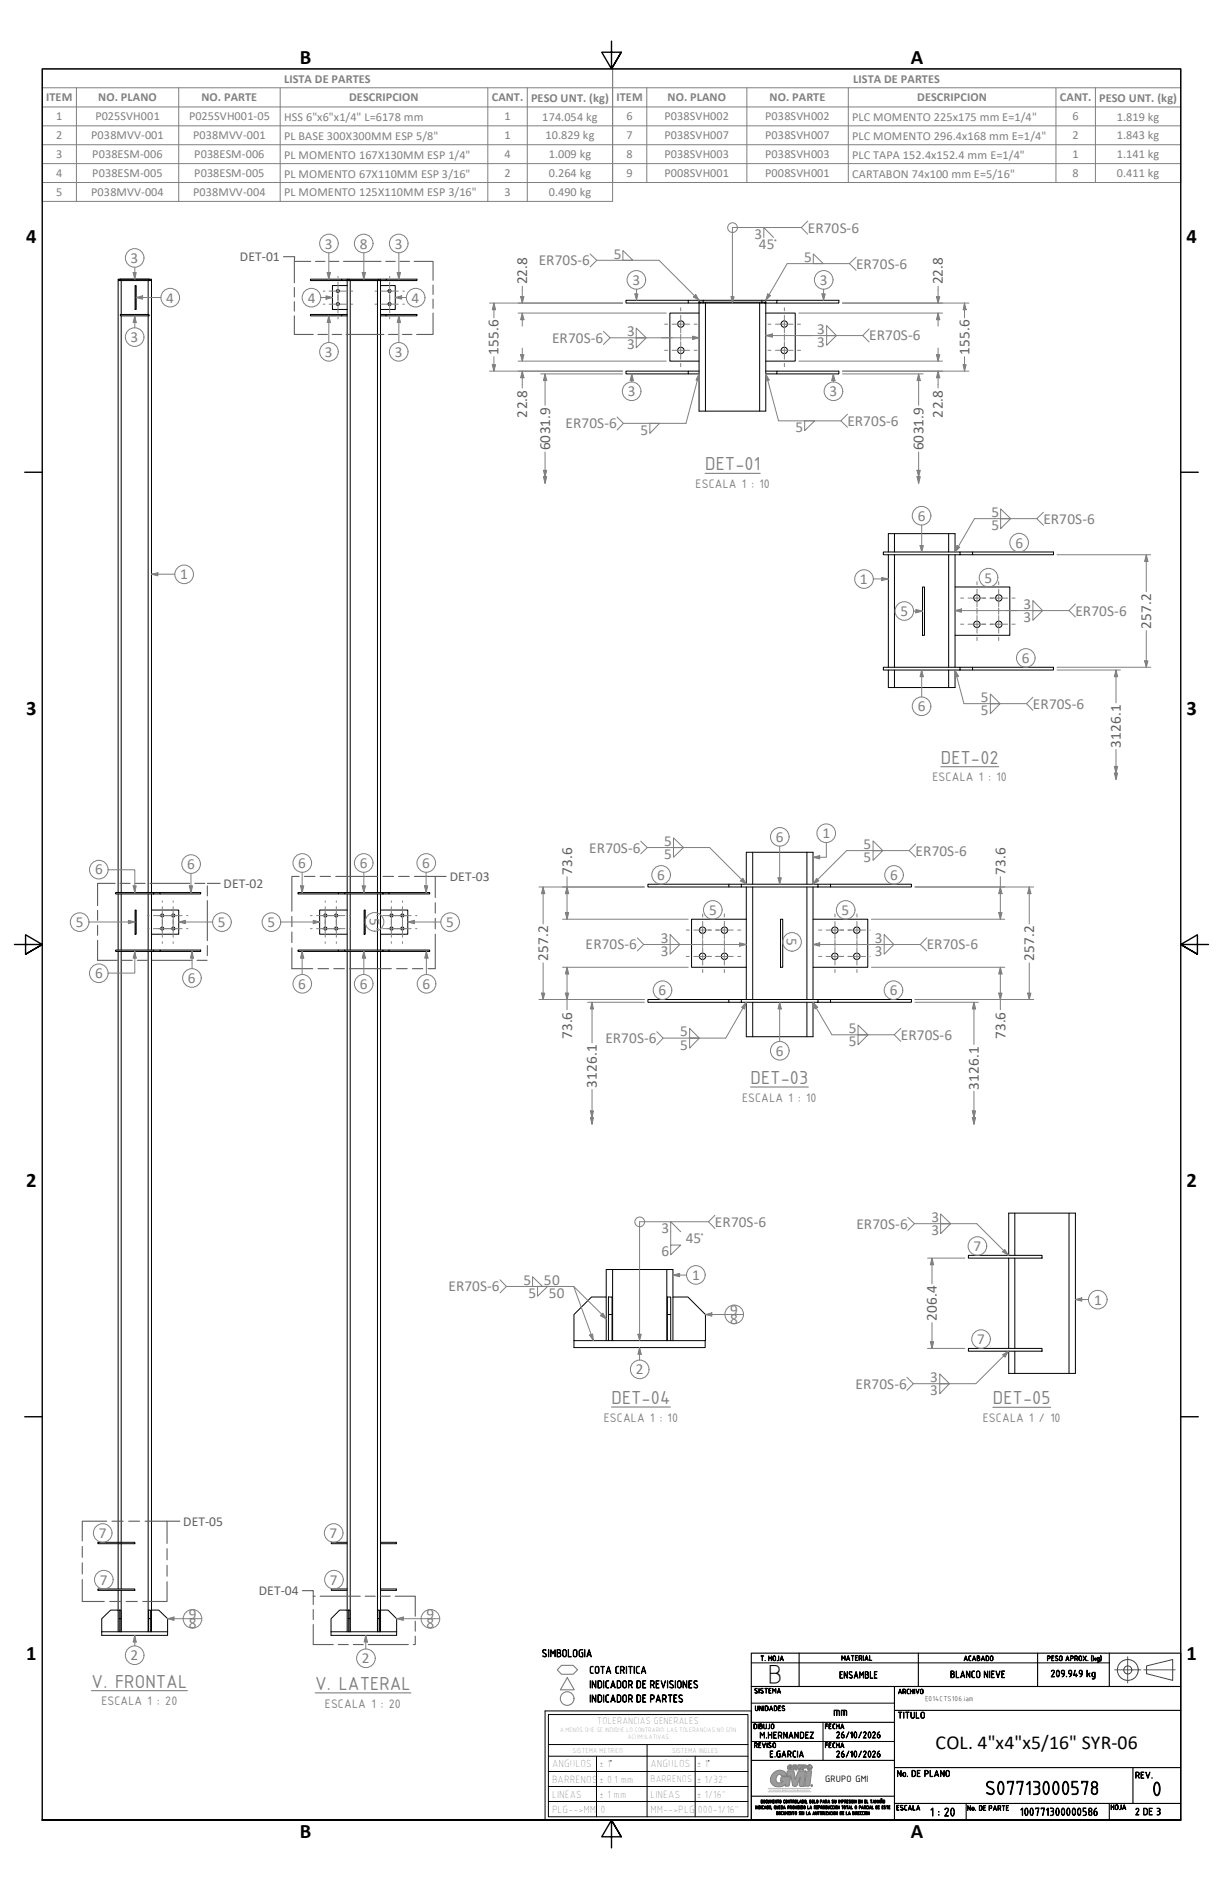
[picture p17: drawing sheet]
<svg xmlns="http://www.w3.org/2000/svg" width="279mm" height="432mm" viewBox="0 0 279 432" stroke-linecap="round" stroke-linejoin="round" font-family="sans-serif">
<defs><g id="words">
<text font-size="6.2" x="175.3" y="384.8">B</text>
<g font-size="4.7">
<text x="68.5" y="14.7">B</text>
<text x="208.1" y="14.7">A</text>
<text x="6" y="55.5">4</text>
<text x="271.1" y="55.5">4</text>
<text x="6" y="163.4">3</text>
<text x="271.1" y="163.4">3</text>
<text x="6" y="271.4">2</text>
<text x="271.1" y="271.4">2</text>
<text x="6" y="379.3">1</text>
<text x="271.1" y="379.3">1</text>
<text x="68.5" y="420.1">B</text>
<text x="208.1" y="420.1">A</text>
</g>
<g font-size="4.6" fill="#808080">
<text x="161.1" y="107.5">DET-01</text>
<text x="214.9" y="174.6">DET-02</text>
<text x="171.4" y="247.8">DET-03</text>
<text x="139.7" y="321">DET-04</text>
<text x="226.8" y="321">DET-05</text>
<text x="20.9" y="385.8">V. FRONTAL</text>
<text x="72" y="386.3">V. LATERAL</text>
</g>
<text font-size="4.6" x="263.1" y="410.4">0</text>
<text font-size="4.5" x="213.7" y="399.7">COL. 4&quot;x4&quot;x5/16&quot; SYR-06</text>
<text font-size="4.4" x="225" y="410.1">S07713000578</text>
<g font-size="3.5" fill="#808080">
<text x="184.5" y="53.1">ER70S-6</text>
<text x="74.2" y="56.8">3</text>
<text x="82.2" y="56.8">8</text>
<text x="90.2" y="56.8">3</text>
<text x="140.2" y="59.1">5</text>
<text x="172.3" y="54.6">3</text>
<text x="173.4" y="57">45</text>
<text x="183.7" y="59.9">5</text>
<text x="29.8" y="60.1">3</text>
<text x="123.1" y="60.6">ER70S-6</text>
<text x="144.5" y="65.1">3</text>
<text x="187.3" y="65.1">3</text>
<text x="195.6" y="61.4">ER70S-6</text>
<text x="38" y="69.2">4</text>
<text x="70.3" y="69.2">4</text>
<text x="94" y="69.2">4</text>
<text x="143.3" y="76.9">3</text>
<text x="186.7" y="76.3">3</text>
<text x="198.6" y="77.8">ER70S-6</text>
<text x="29.8" y="78.2">3</text>
<text x="74.2" y="81.5">3</text>
<text x="90.2" y="81.5">3</text>
<text x="126.1" y="78.4">ER70S-6</text>
<text x="143.3" y="79.9">3</text>
<text x="186.7" y="79.3">3</text>
<text x="143.4" y="90.6">3</text>
<text x="189.5" y="90.6">3</text>
<text x="129.2" y="97.9">ER70S-6</text>
<text x="146.3" y="99.4">5</text>
<text x="181.7" y="98.8">5</text>
<text x="193.6" y="97.3">ER70S-6</text>
<text x="209.7" y="119">6</text>
<text x="226.5" y="118.2">5</text>
<text x="238.4" y="119.7">ER70S-6</text>
<text x="226.5" y="121.2">5</text>
<text x="232" y="125.2">6</text>
<text x="41.1" y="132.4">1</text>
<text x="196.5" y="133.5">1</text>
<text x="224.9" y="133.2">5</text>
<text x="205.7" y="140.8">5</text>
<text x="233.8" y="139.2">3</text>
<text x="233.8" y="142.2">3</text>
<text x="245.7" y="140.7">ER70S-6</text>
<text x="233.4" y="151.6">6</text>
<text x="224.1" y="160.5">5</text>
<text x="236" y="162">ER70S-6</text>
<text x="209.7" y="162.6">6</text>
<text x="224.1" y="163.4">5</text>
<text x="187.9" y="191.6">1</text>
<text x="134.6" y="194.9">ER70S-6</text>
<text x="151.7" y="193.4">5</text>
<text x="151.7" y="196.3">5</text>
<text x="177.2" y="192.4">6</text>
<text x="197.3" y="194.1">5</text>
<text x="197.3" y="197">5</text>
<text x="209.2" y="195.6">ER70S-6</text>
<text x="21.7" y="199.9">6</text>
<text x="42.7" y="198.7">6</text>
<text x="68.1" y="198.4">6</text>
<text x="82.2" y="198.4">6</text>
<text x="96.5" y="198.4">6</text>
<text x="150.1" y="201.2">6</text>
<text x="203.4" y="201.2">6</text>
<text x="84.5" y="209.8" transform="rotate(90 84.5 209.8)">5</text>
<text x="162" y="209.1">5</text>
<text x="192.3" y="209.1">5</text>
<text x="17.3" y="211.9">5</text>
<text x="49.8" y="211.9">5</text>
<text x="61.1" y="211.9">5</text>
<text x="101.9" y="211.9">5</text>
<text x="150.9" y="215.5">3</text>
<text x="179.8" y="214.4" transform="rotate(90 179.8 214.4)">5</text>
<text x="199.8" y="215.5">3</text>
<text x="133.8" y="217">ER70S-6</text>
<text x="150.9" y="218.5">3</text>
<text x="199.8" y="218.5">3</text>
<text x="211.7" y="217">ER70S-6</text>
<text x="21.7" y="223.6">6</text>
<text x="42.9" y="224.7">6</text>
<text x="68.1" y="226">6</text>
<text x="82.2" y="226">6</text>
<text x="96.5" y="226">6</text>
<text x="150.4" y="227.5">6</text>
<text x="203.3" y="227.5">6</text>
<text x="138.3" y="238.4">ER70S-6</text>
<text x="155.4" y="236.9">5</text>
<text x="155.4" y="239.9">5</text>
<text x="193.9" y="236.2">5</text>
<text x="193.9" y="239.1">5</text>
<text x="205.8" y="237.7">ER70S-6</text>
<text x="177.2" y="241.3">6</text>
<text x="151.1" y="281.9">3</text>
<text x="163.3" y="280.4">ER70S-6</text>
<text x="195.6" y="280.9">ER70S-6</text>
<text x="212.8" y="279.3">3</text>
<text x="151.1" y="287.2">6</text>
<text x="156.7" y="284.2">45</text>
<text x="212.8" y="282.3">3</text>
<text x="222.4" y="285.9">7</text>
<text x="119.6" y="293.7">5</text>
<text x="124.3" y="293.7">50</text>
<text x="158.1" y="292.5">1</text>
<text x="102.4" y="295.2">ER70S-6</text>
<text x="120.7" y="296.7">5</text>
<text x="125.4" y="296.7">50</text>
<text x="249.9" y="298.2">1</text>
<text x="166.8" y="300.5">9</text>
<text x="166.8" y="302.6">8</text>
<text x="223.2" y="307.2">7</text>
<text x="145.2" y="314.1">2</text>
<text x="195.5" y="317.4">ER70S-6</text>
<text x="212.5" y="315.9">3</text>
<text x="212.5" y="318.9">3</text>
<text x="22.5" y="351.6">7</text>
<text x="75.3" y="351.6">7</text>
<text x="22.8" y="362.2">7</text>
<text x="75.4" y="362.2">7</text>
<text x="43.1" y="370.1">9</text>
<text x="97.4" y="370.1">9</text>
<text x="43.1" y="372.2">8</text>
<text x="97.4" y="372.2">8</text>
<text x="29.8" y="379.5">2</text>
<text x="82.7" y="380.2">2</text>
</g>
<g font-size="3.5" fill="#5f5f5f">
<text x="120.5" y="65" transform="rotate(-90 120.5 65)">22.8</text>
<text x="215.4" y="65" transform="rotate(-90 215.4 65)">22.8</text>
<text x="113.9" y="81.1" transform="rotate(-90 113.9 81.1)">155.6</text>
<text x="221.5" y="81.1" transform="rotate(-90 221.5 81.1)">155.6</text>
<text x="120.5" y="95.4" transform="rotate(-90 120.5 95.4)">22.8</text>
<text x="215.4" y="95.4" transform="rotate(-90 215.4 95.4)">22.8</text>
<text x="125.7" y="102.9" transform="rotate(-90 125.7 102.9)">6031.9</text>
<text x="211" y="102.9" transform="rotate(-90 211 102.9)">6031.9</text>
<text x="263" y="143.8" transform="rotate(-90 263 143.8)">257.2</text>
<text x="256.1" y="170.9" transform="rotate(-90 256.1 170.9)">3126.1</text>
<text x="130.7" y="200" transform="rotate(-90 130.7 200)">73.6</text>
<text x="229.7" y="200" transform="rotate(-90 229.7 200)">73.6</text>
<text x="125.2" y="219.6" transform="rotate(-90 125.2 219.6)">257.2</text>
<text x="236.3" y="219.6" transform="rotate(-90 236.3 219.6)">257.2</text>
<text x="130.7" y="237.6" transform="rotate(-90 130.7 237.6)">73.6</text>
<text x="229.7" y="237.6" transform="rotate(-90 229.7 237.6)">73.6</text>
<text x="136.3" y="248.6" transform="rotate(-90 136.3 248.6)">3126.1</text>
<text x="223.6" y="249" transform="rotate(-90 223.6 249)">3126.1</text>
<text x="214.1" y="301.9" transform="rotate(-90 214.1 301.9)">206.4</text>
</g>
<g font-size="3.1" fill="#5f5f5f">
<text x="54.8" y="59.7">DET-01</text>
<text x="51.1" y="202.9">DET-02</text>
<text x="102.7" y="201.4">DET-03</text>
<text x="41.8" y="348.7">DET-05</text>
<text x="59.1" y="364.6">DET-04</text>
</g>
<g font-size="3" fill="#808080">
<text x="158.9" y="111.6">ESCALA 1 : 10</text>
<text x="213" y="178.6">ESCALA 1 : 10</text>
<text x="169.5" y="251.8">ESCALA 1 : 10</text>
<text x="137.9" y="325">ESCALA 1 : 10</text>
<text x="224.5" y="325.1">ESCALA 1 / 10</text>
<text x="23.2" y="389.8">ESCALA 1 : 20</text>
<text x="74.2" y="390.3">ESCALA 1 : 20</text>
</g>
<g font-size="2.9" fill="#808080">
<text x="177" y="57">°</text>
<text x="160.2" y="284.2">°</text>
</g>
<g font-size="2.8" fill="#808080">
<text x="10.5" y="23.2">ITEM</text>
<text x="22.4" y="23.2">NO. PLANO</text>
<text x="46" y="23.2">NO. PARTE</text>
<text x="64.9" y="18.9">LISTA DE PARTES</text>
<text x="79.8" y="23.2">DESCRIPCION</text>
<text x="112.3" y="23.2">CANT.</text>
<text x="121.3" y="23.2">PESO UNT. (kg)</text>
<text x="140.8" y="23.2">ITEM</text>
<text x="152.5" y="23.2">NO. PLANO</text>
<text x="175.8" y="23.2">NO. PARTE</text>
<text x="194.9" y="18.9">LISTA DE PARTES</text>
<text x="209.5" y="23.2">DESCRIPCION</text>
<text x="242.1" y="23.2">CANT.</text>
<text x="251.1" y="23.2">PESO UNT. (kg)</text>
<text x="12.8" y="27.5">1</text>
<text x="21.8" y="27.5">P025SVH001</text>
<text x="43.2" y="27.5">P025SVH001-05</text>
<text x="64.9" y="27.6">HSS 6&quot;x6&quot;x1/4&quot; L=6178 mm</text>
<text x="115.3" y="27.5">1</text>
<text x="123.9" y="27.6">174.054 kg</text>
<text x="143.1" y="27.5">6</text>
<text x="151.8" y="27.5">P038SVH002</text>
<text x="174.8" y="27.5">P038SVH002</text>
<text x="194.7" y="27.6">PLC MOMENTO 225x175 mm E=1/4&quot;</text>
<text x="245" y="27.5">6</text>
<text x="255.1" y="27.6">1.819 kg</text>
<text x="12.8" y="31.8">2</text>
<text x="20.8" y="31.8">P038MVV-001</text>
<text x="44.1" y="31.8">P038MVV-001</text>
<text x="64.9" y="31.9">PL BASE 300X300MM ESP 5/8&quot;</text>
<text x="115.3" y="31.8">1</text>
<text x="124.7" y="31.9">10.829 kg</text>
<text x="143.1" y="31.8">7</text>
<text x="151.8" y="31.8">P038SVH007</text>
<text x="174.8" y="31.8">P038SVH007</text>
<text x="194.7" y="31.9">PLC MOMENTO 296.4x168 mm E=1/4&quot;</text>
<text x="245" y="31.8">2</text>
<text x="255.1" y="31.9">1.843 kg</text>
<text x="12.8" y="36.1">3</text>
<text x="12.8" y="40.4">4</text>
<text x="21.1" y="36.1">P038ESM-006</text>
<text x="21.1" y="40.4">P038ESM-005</text>
<text x="44.4" y="36.1">P038ESM-006</text>
<text x="44.4" y="40.4">P038ESM-005</text>
<text x="64.9" y="36.3">PL MOMENTO 167X130MM ESP 1/4&quot;</text>
<text x="64.9" y="40.6">PL MOMENTO 67X110MM ESP 3/16&quot;</text>
<text x="115.3" y="36.1">4</text>
<text x="115.3" y="40.4">2</text>
<text x="125.3" y="36.2">1.009 kg</text>
<text x="125.3" y="40.5">0.264 kg</text>
<text x="143.1" y="36.1">8</text>
<text x="143.1" y="40.4">9</text>
<text x="151.8" y="36.1">P038SVH003</text>
<text x="151.8" y="40.4">P008SVH001</text>
<text x="174.8" y="36.1">P038SVH003</text>
<text x="174.8" y="40.4">P008SVH001</text>
<text x="194.7" y="36.3">PLC TAPA 152.4x152.4 mm E=1/4&quot;</text>
<text x="194.7" y="40.6">CARTABON 74x100 mm E=5/16&quot;</text>
<text x="245" y="36.1">1</text>
<text x="245" y="40.4">8</text>
<text x="255.1" y="36.2">1.141 kg</text>
<text x="255.1" y="40.5">0.411 kg</text>
<text x="12.8" y="44.8">5</text>
<text x="20.8" y="44.8">P038MVV-004</text>
<text x="44.1" y="44.8">P038MVV-004</text>
<text x="64.9" y="44.9">PL MOMENTO 125X110MM ESP 3/16&quot;</text>
<text x="115.3" y="44.8">3</text>
<text x="125.3" y="44.8">0.490 kg</text>
</g>
<g font-size="2.7">
<text x="190.3" y="392.1">mm</text>
<text x="212.4" y="415.1">1 : 20</text>
</g>
<g font-size="2.5">
<text x="123.8" y="378.7">SIMBOLOGIA</text>
<text x="134.6" y="382.5">COTA CRITICA</text>
<text x="134.6" y="389.1">INDICADOR DE PARTES</text>
<text x="134.6" y="385.8">INDICADOR DE REVISIONES</text>
<text x="126.1" y="407.5">BARRENOS</text>
<text x="126.1" y="404">ANGULOS</text>
<text x="136.9" y="407.5">± 0.1 mm</text>
<text x="136.9" y="404">± 1</text>
<text x="148.6" y="404">ANGULOS</text>
<text x="159.2" y="404">± 1</text>
<text x="159.2" y="407.5">± 1/32&quot;</text>
<text x="126.1" y="410.9">LINEAS</text>
<text x="136.9" y="410.9">± 1 mm</text>
<text x="148.6" y="410.9">LINEAS</text>
<text x="159.2" y="410.9">± 1/16&quot;</text>
<text x="126.1" y="414.3">PLG--&gt;MM</text>
<text x="136.7" y="414.3">.0</text>
<text x="148.6" y="414.3">MM--&gt;PLG</text>
<text x="158.9" y="414.3">.</text>
<text x="159.4" y="414.3">000-1/16&quot;</text>
<text x="233" y="415">100771300000586</text>
</g>
<g font-size="2.3">
<text x="191.7" y="383.6">ENSAMBLE</text>
<text x="217" y="383.5">BLANCO NIEVE</text>
<text x="240" y="383.3">209.949 kg</text>
<text x="136.5" y="394.1">TOLERANCIAS GENERALES</text>
<text x="148.6" y="407.4">BARRENOS</text>
<text x="188.5" y="407.4">GRUPO GMI</text>
<text x="259.3" y="414.8">2 DE 3</text>
</g>
<g font-size="2.1">
<text x="205" y="392.7">TITULO</text>
<text x="173.5" y="397.3">M.HERNANDEZ</text>
<text x="175.8" y="401.6">E.GARCIA</text>
<text x="190.9" y="397.3">26/10/2026</text>
<text x="190.9" y="401.6">26/10/2026</text>
<text x="139.5" y="404">°</text>
<text x="161.8" y="404">°</text>
<text x="204.9" y="406.1">No. DE PLANO</text>
<text x="259.3" y="406.5">REV.</text>
</g>
<g font-size="1.7">
<text x="173.7" y="379.6">T. HOJA</text>
<text x="192.2" y="379.5">MATERIAL</text>
<text x="220.1" y="379.6">ACABADO</text>
<text x="239.1" y="379.6">PESO APROX. (kg)</text>
<text x="172.3" y="387">SISTEMA</text>
<text x="211.3" y="388.8">E014CTS106.iam</text>
<text x="172.1" y="395.2">DIBUJO</text>
<text x="172.4" y="391">UNIDADES</text>
<text x="188.4" y="395.2">FECHA</text>
<text x="130.8" y="400.8">SISTEMA METRICO</text>
<text x="153.5" y="400.7">SISTEMA INGLES</text>
<text x="172.2" y="399.5">REVISO</text>
<text x="188.4" y="399.5">FECHA</text>
<text x="204.7" y="413.8">ESCALA</text>
<text x="220.9" y="413.8">No. DE PARTE</text>
<text x="253.7" y="413.6">HOJA</text>
</g>
<text font-size="1.6" x="205.1" y="387.2">ARCHIVO</text>
<g font-size="1.5">
<text x="128" y="395.9">A MENOS QUE SE INDIQUE LO CONTRARIO. LAS TOLERANCIAS NO SON</text>
<text x="143.4" y="397.5">ACUMULATIVAS.</text>
</g>
<g font-size="1.1">
<text x="172.5" y="413.5">INDICADO, QUEDA PROHIBIDO LA REPRODUCCION TOTAL O PARCIAL DE ESTE</text>
<text x="173.8" y="412.2">DOCUMENTO CONTROLADO, SOLO PARA SU IMPRESION EN EL TAMAÑO</text>
<text x="177.4" y="414.8">DOCUMENTO SIN LA AUTORIZACION DE LA DIRECCION</text>
</g>
<g font-size=".5" fill="#a0a0a0">
<text x="175.7" y="409.4">TECNOLOGÍA</text>
<text x="179.1" y="409.4">INNOVACIÓN</text>
<text x="182.4" y="409.4">EDIFICACIÓN</text>
</g>
</g></defs>
<path d="M161.1 108.2h12.6M214.9 175.3h13.3M171.4 248.5h13.3M139.7 321.6h13.5M226.8 321.7h13.2M20.9 386.5h21.9M72 387h21.9" fill="none" stroke="#808080" stroke-width=".25"/>
<!-- layer: Visible (ANSI) -->
<g fill="none" stroke="#000" stroke-width=".23">
<path d="M27 64v-.2h7.6v.2M27.5 64h-.5l.1 .1M27.5 63.8h6.5v.3h-6.5zM27.5 71.9h6.5v.3h-6.5zM27.5 64.1h-.5v139.9M30.9 65.3h.2v5.4h-.2zM34 64h.6l-.2 .1M34 64.1h.6v139.9M78 63.8h1.3v.3h-1.3zM78 63.8h-7.1v.3h7.1M78 71.9h-7.1v.3h7.1M79.3 63.8h7.6v.3h1.3v-.3h7v.3h-7"/>
<path d="M79.3 71.9h-1.3v.3h1.3M79.3 65.3h-3.4v5.4h3.4M79.4 64.1l-.1-.1h7.6l-.2 .1M86.9 72.2h1.3v-.3h7v.3h-7M86.9 65.3h3.4v5.4h-3.4M86.9 63.8h1.3M86.9 71.9h1.3M157.2 68.6h2.5v.7h-2.5zM157.2 68.6h-14.2v.7h14.2M159.7 68.6h15.2v.7h2.6v-.7h14.1v.7h-14.1M159.7 71.6h-6.7v11h6.7M160 69.3l-.3-.2h15.2l-.3 .2"/>
<path d="M174.9 71.6h6.8v11h-6.8M174.9 68.6h2.6M157.2 84.8h-14.2v.7h14.2M159.7 84.8h-2.5v.7h2.5M159.7 94v-24.7h15.2v24.7M174.9 85.5h2.6v-.7h14.1v.7h-14.1M174.9 84.8h2.6M201.8 126.2h17.5v.6h-17.5zM202.9 122v4.2M202.9 126.8v25.7M210.8 134.2h.4v11h-.4zM218.2 134.2h12.5v11h-12.5"/>
<path d="M218.2 122v4.2M218.2 126.8v25.7M219.3 126.8h2.9v-.6h18.5v.6h-18.5M219.3 126.2h2.9M201.8 152.5h17.5v.7h-17.5zM202.9 153.2v4M218.2 153.2v4M219.3 153.2h2.9v-.7h18.5v.7h-18.5M219.3 152.5h2.9M170.5 194.8v7.3M185.7 194.8v7.3M26.4 204h8.7v.3h-8.7z"/>
<path d="M26.4 217.2h8.7v.3h-8.7zM27 204.3v12.9M27 217.5v135.1M30.9 208h.2v5.6h-.2zM34.6 208h6.2v5.6h-6.2M34.6 204.3v12.9M34.6 217.5v150.5M35.1 204.3h1.5v-.3h9.2v.3h-9.2M35.1 217.5h1.5v-.3h9.2v.3h-9.2M35.1 204h1.5M35.1 217.2h1.5M77.3 204h-9.2v.3h9.2"/>
<path d="M77.3 217.2h-9.2v.3h9.2M78.7 204h8.8v.3h-8.8zM78.7 204h-1.4v.3h1.4M78.7 217.2h-1.4v.3h1.4M78.7 217.2h8.8v.3h-8.8zM79.3 208h-6.3v5.6h6.3M79.3 204v-139.9h7.6v139.9M79.3 204.3v12.9M79.3 217.5v150.5M83.2 208h.2v5.6h-.2zM86.9 208h6.3v5.6h-6.3M86.9 204.3v12.9"/>
<path d="M86.9 217.5v150.5M87.5 204h1.4v.3h-1.4M87.5 217.2h1.4v.3h-1.4M88.9 204h9.3v.3h-9.3M88.9 217.2h9.3v.3h-9.3M166.5 202.1h-18.5v.7h18.5M169.4 202.1h17.5v.7h-17.5zM169.4 202.1h-2.9v.7h2.9M170.5 210.1h-12.5v11h12.5M170.5 202.8v25.7M178.3 210.1h.5v11h-.5zM185.7 210.1h12.5v11h-12.5"/>
<path d="M185.7 202.8v25.7M186.9 202.1h2.8v.7h-2.8M189.7 202.1h18.5v.7h-18.5M166.5 228.5h-18.5v.6h18.5M169.4 228.5h-2.9v.6h2.9M169.4 228.5h17.5v.6h-17.5zM170.5 229.1v7.9M185.7 229.1v7.9M186.9 228.5h2.8v.6h-2.8M189.7 228.5h18.5v.6h-18.5M230.4 277.3v9.7M245.7 277.3v36.6"/>
<path d="M138.5 290.2v6.3M139 296.5h.8v4h-.8zM152.5 296.5h.7v4h-.7zM153.7 290.2v6.3M221.2 287h16.9v.6h-16.9zM230.4 287.6v20.6M131.1 306.5v1.5h30v-1.5M131.1 306.5v-6l4-4h3.4v10M131.1 306.5h7.9M139 300.5v6h.8M139.8 306.5h12.7M139.8 300.5v6"/>
<path d="M152.5 300.5v6h.7M153.2 306.5h7.9M153.2 300.5v6M153.7 306.5v-10h3.5l4 4-.1 6M221.2 308.2h16.9v.7h-16.9zM230.4 308.9v5M22.4 352.6h8.4v.3h-8.4zM27 352.9v10.3M79.3 352.6h-3.6v.3h3.6M86.9 352.6h3.7v.3h-3.7M22.4 363.2h8.4v.3h-8.4zM23.2 373v.8h15.1v-.8"/>
<path d="M23.2 373v-3l2.1-2h1.7v5M23.2 373h4M27 363.5v4.5M27.2 368h.4v2h-.4zM27.2 370v3h.4M27.6 373h6.3M27.6 370v3M33.9 368h.5v2h-.5zM33.9 370v3h.5M34.4 373h3.9M34.4 370v3M34.6 373v-5h1.7l2 2v3"/>
<path d="M75.6 373v.8h15v-.8M75.6 373v-3l2-2h1.7v5M75.6 373h4M79.3 363.2h-3.6v.3h3.6M79.6 368h.3v2h-.3zM79.6 370v3h.3M79.9 373h6.4M79.9 370v3M86.3 368h.4v2h-.4zM86.3 370v3h.4M86.7 373h3.9M86.7 370v3"/>
<path d="M86.9 373v-5h1.7l2 2v3M86.9 363.2h3.7v.3h-3.7"/>
<circle cx="77.2" cy="69.5" r=".35"/>
<circle cx="77.2" cy="66.5" r=".35"/>
<circle cx="89" cy="66.5" r=".35"/>
<circle cx="89" cy="69.5" r=".35"/>
<circle cx="155.5" cy="74.1" r=".73"/>
<circle cx="179.2" cy="74.1" r=".73"/>
<circle cx="155.5" cy="80.1" r=".73"/>
<circle cx="179.2" cy="80.1" r=".73"/>
<circle cx="223.2" cy="136.7" r=".73"/>
<circle cx="228.2" cy="136.7" r=".73"/>
<circle cx="223.2" cy="142.7" r=".73"/>
<circle cx="228.2" cy="142.7" r=".73"/>
<circle cx="37.1" cy="212.2" r=".35"/>
<circle cx="37.1" cy="209.3" r=".35"/>
<circle cx="39.6" cy="209.3" r=".35"/>
<circle cx="39.6" cy="212.2" r=".35"/>
<circle cx="74.3" cy="212.2" r=".35"/>
<circle cx="74.3" cy="209.3" r=".35"/>
<circle cx="76.8" cy="212.2" r=".35"/>
<circle cx="76.8" cy="209.3" r=".35"/>
<circle cx="89.4" cy="209.3" r=".35"/>
<circle cx="89.4" cy="212.2" r=".35"/>
<circle cx="91.9" cy="209.3" r=".35"/>
<circle cx="91.9" cy="212.2" r=".35"/>
<circle cx="160.5" cy="212.6" r=".73"/>
<circle cx="160.5" cy="218.6" r=".73"/>
<circle cx="165.5" cy="218.6" r=".73"/>
<circle cx="165.5" cy="212.6" r=".73"/>
<circle cx="190.7" cy="218.6" r=".73"/>
<circle cx="190.7" cy="212.6" r=".73"/>
<circle cx="195.7" cy="218.6" r=".73"/>
<circle cx="195.7" cy="212.6" r=".73"/>
</g>
<!-- layer: Visible fina (ANSI) -->
<g fill="none" stroke="#000" stroke-width=".23">
<path d="M27.4 63.8v.3M27.7 64.1v7.8M27.7 72.2v131.8M33.8 64.1v7.8M33.8 72.2v131.8M34.1 63.8v.3M79.8 63.8v.3M80 64.1v139.9M86.2 64.1v139.9M86.5 63.8v.3M160.7 68.6v.7M161.2 69.3v24.7"/>
<path d="M173.5 69.3v24.7M174.1 68.6v.7M204.3 122v4.2M204.3 126.8v25.7M216.7 122v4.2M216.7 126.8v25.7M204.3 153.2v4M216.7 153.2v4M172 194.8v7.3M184.3 194.8v7.3M27.7 204.3v12.9M27.7 217.5v135.1"/>
<path d="M33.8 204.3v12.9M33.8 217.5v155.5M80 204.3v12.9M80 217.5v155.5M86.2 204.3v12.9M86.2 217.5v155.5M172 202.8v25.7M184.3 202.8v25.7M172 229.1v7.9M184.3 229.1v7.9M231.8 277.3v9.7M244.2 277.3v36.6"/>
<path d="M140 290.2v16.3M152.3 290.2v16.3M231.8 287.6v20.6M231.8 308.9v5M27.7 352.9v10.3M27.7 363.5v9.5"/>
</g>
<path d="M159.7 94h15.2M202.9 122h15.3M202.9 157.2h15.3M170.5 194.8h15.2M170.5 237h15.2M230.4 277.3h15.3M138.5 290.2h15.2M230.4 313.9h15.3" fill="none" stroke="#000" stroke-width=".23"/>
<!-- layer: Sombreado (ANSI) -->
<g fill="#9d9999">
<path d="M176.7 405.3a1.81 1.81 0 0 1 3.1 .5v-1h1.5l.4 1.9 .7-1.8 1.6-.1-.4 3.6h-.7l-.3-.3 .2-1.9-.8 2a.71 .71 0 0 1-1-.1l-.3-2.1h-2.3l-.2-.4a1.03 1.03 0 0 0-.9 .9 1.03 1.03 0 0 0 .6 1h.6l.4-.3h-.6l.2-.9 .3-.2 1.7 .1 .1 .2-.3 1.7-.2 .2h-.7l.1-.4a1.97 1.97 0 0 1-2.1 .5 1.97 1.97 0 0 1-1.4-1.6l.3-1.1z" fill-rule="evenodd"/>
<path d="M184.4 404.9l1-.1-.4 3.1-.2 .4h-1l.4-3.2z" fill-rule="evenodd"/>
<path d="M180 403.7l.3-.3h.4l.2 .1 .1 .4-.4-.2a.35 .35 0 0 0-.4 .2 .35 .35 0 0 0 .1 .4l.4-.1h-.2v-.3h.5l-.1 .7-.2-.1a.55 .55 0 0 1-.7-.1 .55 .55 0 0 1 0-.7z" fill-rule="evenodd"/>
<path d="M181.5 403.7v.2h.3v-.2zM181.2 403.5l-.1 1.1h.3v-.4h.3v.4h.3l.1-1.1z" fill-rule="evenodd"/>
<path d="M182.4 403.4h.2v1l.3-.1v-.9h.4l-.1 .8a.48 .48 0 0 1-.5 .4 .48 .48 0 0 1-.5-.4z" fill-rule="evenodd"/>
<path d="M183.6 403.7v.2h.4v-.2zM183.3 403.5v1.1h.3v-.4h.3a.38 .38 0 0 0 .4-.4 .38 .38 0 0 0-.4-.4z" fill-rule="evenodd"/>
<path d="M184.4 403.7l.4 .2-.4 .5z" fill-rule="evenodd"/>
<path d="M184.5 404.4l.5-.3v.5z" fill-rule="evenodd"/>
<path d="M185.1 404.1h.2l.1 .3-.4 .2z" fill-rule="evenodd"/>
<path d="M185.3 404h.2v.3z" fill-rule="evenodd"/>
<path d="M185.4 403.7l.1 .2h-.2z" fill-rule="evenodd"/>
<path d="M185.2 403.5l.2 .2h-.2z" fill-rule="evenodd"/>
<path d="M184.8 403.4h.3l.1 .2-.2 .1z" fill-rule="evenodd"/>
<path d="M184.5 403.6l.3-.2 .1 .3h-.5z" fill-rule="evenodd"/>
</g>
<g fill="#c0c0c0">
<path d="M185.4 408.1l.1 .1z" fill-rule="evenodd"/>
<path d="M185.5 408.1l.1 .1zM185.4 408l.1 .1z" fill-rule="evenodd"/>
</g>
<!-- layer: Contorno de detalle (ANSI) -->
<g fill="none" stroke="#5f5f5f" stroke-width=".25">
<path d="M64.8 58.7h2.5l-.1 1.1M71 59.8h-3.8v4.8M72.1 59.8h2.1M75.2 59.8h2.2M78.5 59.8h8.6M88.1 59.8h2.2M91.4 59.8h2.1M94.6 59.8h4.3v4.3M67.2 72.2v4.3h4.4M67.2 65.7v2.2M67.2 69v2.1M72.6 76.5h2.2"/>
<path d="M75.9 76.5h2.1M79.1 76.5h8.6M88.8 76.5h2.1M91.9 76.5h2.2M98.9 71.6v4.9h-3.7M98.9 65.2v2.1M98.9 68.4v2.1M22.3 214.9v4.6h4.5M22.3 208.1v2.3M22.3 211.5v2.3M26.3 201.9h-4v5.1M27.4 201.9h2.3"/>
<path d="M27.9 219.5h2.3M30.9 201.9h2.2M31.4 219.5h2.3M34.3 201.9h9.1M34.8 219.5h9.1M44.5 201.9h2.3M45 219.5h2.3M47.4 201.9h2.9M47.4 202.5v2.3M47.4 205.9v9.1M47.4 216.2v2.2M66.7 216.7v4.7h4.7"/>
<path d="M66.7 209.5v2.3M66.7 213v2.5M68.3 200.3h-1.6v8M69.5 200.3h2.4M73.2 200.3h2.3M76.7 200.3h9.6M87.5 200.3h2.4M91.1 200.3h2.4M94.7 200.3h4.7v4.9M99.4 200.3h2.5M99.4 213.6v7.8h-1.6M99.4 206.4v2.3"/>
<path d="M99.4 209.9v2.4M72.6 221.4h2.5M76.3 221.4h2.4M79.8 221.4h9.6M90.6 221.4h2.4M94.2 221.4h2.4M18.8 353.5v2.5M18.8 357.3v2.5M24.4 347.7h-5.6v4.5M25.6 347.7h2.5M29.4 347.7h2.5M33.1 347.7h5.1v5.1"/>
<path d="M38.2 347.7h2.9M38.2 354v2.6M38.2 357.8v2.5M18.8 361.1v5h5M25.1 366.1h2.5M28.8 366.1h2.6M38.2 361.6v4.5h-5.6M69.1 363.6h2.5v1.3M71.6 371.3v4.6h4.5M71.6 367.9v2.3M72 364.9h-.4v1.9M73.2 364.9h9.1"/>
<path d="M77.3 375.9h2.3M80.7 375.9h2.3M83.4 364.9h2.3M84.1 375.9h9.2M86.9 364.9h2.3M90.3 364.9h4.6v4.5M94.9 374v1.9h-.5M94.9 370.6v2.3"/>
</g>
<g fill="none" stroke="#808080" stroke-width=".23">
<path d="M9.7 20.1v-4.4h130.3v4.4M9.7 20.1h130.3v25.9h-130.3zM9.7 24.4h260M9.7 28.8h260M9.7 33.1h260M9.7 37.4h260M17.5 20.1v25.9M40.8 20.1v25.9M64 20.1v25.9M111.4 20.1v25.9M120.5 20.1v25.9M140 20.1v-4.4h129.7v4.4"/>
<path d="M140 20.1h129.7v4.3M140 20.1v21.6M147.8 20.1v21.6M170.6 20.1v21.6M193.8 20.1v21.6M241.2 20.1v21.6M250.3 20.1v21.6M269.7 24.4v17.3h-129.7M9.7 41.7h130.3"/>
</g>
<g fill="none" stroke="#808080" stroke-width=".23">
<path d="M176.7 405.3a1.78 1.78 0 0 1 3.1 .5v-1h1.5l.4 1.9 .7-1.8 1.6-.1-.4 3.6h-.7l-.3-.3 .2-1.9-.7 1.9a.58 .58 0 0 1-.5 .3 .58 .58 0 0 1-.6-.4l-.3-2h-2.3l-.2-.4a.97 .97 0 0 0-.9 1.4 .89 .89 0 0 0 .7 .6 .89 .89 0 0 0 .9-.4h-.6l.2-.9 .3-.2 1.7 .2-.2 1.8-.2 .2h-.7l.1-.4a1.97 1.97 0 0 1-2.1 .5 1.97 1.97 0 0 1-1.4-1.6l.3-1.1zM180 403.7a.52 .52 0 0 1 .5-.3 .52 .52 0 0 1 .5 .5h-.3a.28 .28 0 0 0-.4-.2 .28 .28 0 0 0-.1 .4 .28 .28 0 0 0 .5 .1h-.2v-.3h.5l-.1 .7-.2-.1a.55 .55 0 0 1-.7-.1 .55 .55 0 0 1 0-.7zM181.2 403.5h.9l-.1 1.1h-.3v-.4h-.3v.4h-.3zM181.5 403.7h.3v.2h-.3zM182.4 403.4h.2v1l.3-.1v-.9h.4l-.1 .8a.48 .48 0 0 1-.5 .4 .48 .48 0 0 1-.5-.4zM182.6 403.4h.1M183.3 403.5l.6-.1a.38 .38 0 0 1 .4 .4 .38 .38 0 0 1-.4 .4h-.3v.4h-.3zM183.6 403.7h.4v.2h-.4zM184.4 403.7l.4 .2-.4 .5zM184.4 404.9l1-.1-.4 3.1-.2 .4h-1l.4-3.2zM184.5 404.4l.5-.3v.5zM184.5 403.6l.3-.2 .1 .3h-.5z"/>
<path d="M184.8 403.4h.3l.1 .2-.2 .1zM184.8 403.4h.1M185.1 404.1h.2l.1 .3-.4 .2zM185.2 403.5l.2 .2h-.2zM185.2 403.5h.1M185.3 404h.2v.3zM185.4 408.1l.1 .1zM185.4 408.2h.1M185.4 403.7l.1 .2h-.2z"/>
<circle cx="185.5" cy="408.1" r=".16"/>
</g>
<g fill="none" stroke="#c0c0c0" stroke-width=".23">
<path d="M175.5 409.6h9.8M175.5 408.8h9.8"/>
<circle cx="178.8" cy="409.2" r=".1"/>
<circle cx="182.1" cy="409.2" r=".1"/>
</g>
<!-- layer: 0 -->
<path d="M124.5 391.1h47.1v25h-47.1zM125.3 391.9h45.6v23.4h-45.6zM125.3 398.8h45.6M147.8 398.8v16.5M125.3 401.4h45.6M125.3 404.9h45.6M125.3 408.4h45.6M125.3 411.8h45.6M136.3 401.4v13.9M158.8 401.4v13.9" fill="none" stroke="#000" stroke-width=".23"/>
<!-- layer: C.Datos -->
<path d="M257.6 378.7v6M254.6 381.7h6.1M261.3 381.7h7.2" fill="none" stroke="#00f" stroke-width=".23"/>
<g fill="none" stroke="#000" stroke-width=".25">
<path d="M171.6 377.9h98.1v38.2h-98.1zM182.6 377.9v7.6M209.8 377.9v7.6M237 377.9v7.6M253.4 377.9v7.6M171.6 393.7h32.7M171.6 385.5h98.1M204.3 391h65.4M204.3 385.5v30.6M171.6 402.4h32.7M171.6 410.6h32.7M204.3 404.1h65.4"/>
<path d="M204.3 412.2h65.4M220.7 412.2v3.9M253.4 412.2v3.9M258.8 404.1v8.1"/>
</g>
<path d="M171.6 389.3h32.7M171.6 398.1h32.7M171.6 380.1h81.8M188 393.7v8.7" fill="none" stroke="#000" stroke-width=".23"/>
<g fill="none" stroke="#269900" stroke-width=".23">
<path d="M261.9 380.8l6-1.5v4.8l-6-1.5z"/>
<circle cx="257.7" cy="381.7" r="2.38"/>
<circle cx="257.7" cy="381.7" r=".92"/>
</g>
<!-- layer: 8 -->
<g fill="none" stroke="#808080" stroke-width=".25">
<path d="M128.3 380.7h2.6l1.1 1-1.1 1h-2.6l-1-1zM129.6 383.5l1.6 2.8h-3.2z"/>
<circle cx="129.6" cy="388.3" r="1.56"/>
</g>
<!-- layer: Borde (ANSI) -->
<path d="M139.7 9.4v6.3l-2.2-3.8h4.4l-2.2 3.8 2.2-3.8M5.7 107.9h4M269.7 107.9h4M3.3 215.9h6.4l-3.9-2.2v4.4l3.9-2.2-3.9 2.2M276.1 215.9h-6.4l3.9-2.2v4.4l-3.9-2.2 3.9 2.2M5.7 323.8h4M269.7 323.8h4M9.7 416.1v-400.4h260v400.4h-260h260M141.9 419.9l-2.2-3.8 2.2 3.8h-4.4l2.2-3.8v6.3" fill="none" stroke="#000" stroke-width=".32"/>
<!-- layer: Cota (ANSI) -->
<path d="M124.1 202.8v1.5" fill="none" stroke="#808080" stroke-width=".23"/>
<path d="M124.1 202.8l.4 1.5h-.8z" fill="#808080"/>
<path d="M124.1 202.8l.4 1.5h-.8zM124.1 227v1.5" fill="none" stroke="#808080" stroke-width=".23"/>
<path d="M123.7 227h.8l-.4 1.5z" fill="#808080"/>
<path d="M123.1 202.8h24.1M124.1 204.3v6.9M235.1 202.8v1.5M123.1 228.5h24.1M123.7 227h.8l-.4 1.5zM124.1 220.1v6.9" fill="none" stroke="#808080" stroke-width=".23"/>
<path d="M235.1 202.8l.4 1.5h-.7z" fill="#808080"/>
<path d="M235.1 202.8l.4 1.5h-.7zM235.1 227v1.5" fill="none" stroke="#808080" stroke-width=".23"/>
<path d="M234.8 227h.7l-.4 1.5z" fill="#808080"/>
<path d="M209 202.8h27.2M235.1 204.3v6.9M209 228.5h27.2M234.8 227h.7l-.4 1.5zM235.1 220.1v6.9" fill="none" stroke="#808080" stroke-width=".23"/>
<!-- layer: Marca de centro (ANSI) -->
<g fill="none" stroke="#808080" stroke-width=".23">
<path d="M73.9 69.5h.3M73.9 66.5h.3M75.2 69.5h4M75.2 66.5h4M77.2 63.2v.3M77.2 64.5v7M77.2 72.5v.4M80.2 69.5h.4M80.2 66.5h.4M85.7 69.5h.3M85.7 66.5h.3M87 69.5h4"/>
<path d="M87 66.5h4M89 63.2v.3M89 64.5v7M89 72.5v.4M92 69.5h.4M92 66.5h.4M151.8 74.1h.7M153.5 74.1h4M155.5 70.4v.7M155.5 72.1v4M155.5 76.4v1.4M155.5 78.1v4"/>
<path d="M158.6 74.1h.7M175.5 74.1h.6M177.2 74.1h4M179.2 70.4v.7M179.2 72.1v4M179.2 76.4v1.4M179.2 78.1v4M182.2 74.1h.7M151.8 80.1h.7M153.5 80.1h4M155.5 83.1v.7M158.6 80.1h.7"/>
<path d="M175.5 80.1h.6M177.2 80.1h4M179.2 83.1v.7M182.2 80.1h.7M219.5 136.7h.7M221.2 136.7h4M223.2 133v.7M223.2 134.7v4M223.2 139v1.4M226.2 136.7h4M228.2 133v.7M228.2 134.7v4"/>
<path d="M228.2 139v1.4M231.2 136.7h.7M219.5 142.7h.7M221.2 142.7h4M223.2 140.7v4M223.2 145.7v.7M226.2 142.7h4M228.2 140.7v4M228.2 145.7v.7M231.2 142.7h.7M33.7 212.3h.4M33.7 209.3h.4"/>
<path d="M35.1 212.3h6.5M35.1 209.3h6.5M37.1 205.9v.3M37.1 207.3v6.9M37.1 215.3v.3M39.6 205.9v.3M39.6 207.3v6.9M39.6 215.3v.3M42.6 212.3h.3M42.6 209.3h.3M70.9 212.3h.4M70.9 209.3h.4"/>
<path d="M72.3 212.3h4M72.3 209.3h4M74.3 205.9v.3M74.3 207.3v6.9M74.3 215.3v.3M77.3 212.3h.4M77.3 209.3h.4M88.6 212.3h.3M88.6 209.3h.3M89.9 212.3h4M89.9 209.3h4M91.9 205.9v.3"/>
<path d="M91.9 207.3v6.9M91.9 215.3v.3M94.9 212.3h.3M94.9 209.3h.3"/>
</g>
<path d="M30.8 62.3v1.5" fill="none" stroke="#808080" stroke-width=".23"/>
<path d="M30.4 62.3h.7l-.3 1.5z" fill="#808080"/>
<g fill="none" stroke="#808080" stroke-width=".23">
<path d="M30.4 62.3h.7l-.3 1.5zM30.8 61.1v1.2M30.8 72.2v1.5"/>
<circle cx="30.8" cy="59" r="2.13"/>
</g>
<path d="M30.8 72.2l.3 1.5h-.7z" fill="#808080"/>
<g fill="none" stroke="#808080" stroke-width=".23">
<path d="M30.8 72.2l.3 1.5h-.7zM30.8 73.7v1.2M30.8 202.5v1.5"/>
<circle cx="30.8" cy="77.1" r="2.13"/>
</g>
<path d="M30.4 202.5h.7l-.3 1.5z" fill="#808080"/>
<g fill="none" stroke="#808080" stroke-width=".23">
<path d="M24.7 198.8h6.1v3.7M30.4 202.5h.7l-.3 1.5zM30.8 217.5v1.5"/>
<circle cx="22.6" cy="198.8" r="2.13"/>
</g>
<path d="M30.8 217.5l.3 1.5h-.7z" fill="#808080"/>
<g fill="none" stroke="#808080" stroke-width=".23">
<path d="M30.8 217.5l.3 1.5h-.7zM30.8 219v3.4h-6.1M43.9 217.5v1.5"/>
<circle cx="22.6" cy="222.5" r="2.13"/>
</g>
<path d="M43.9 217.5l.3 1.5h-.7z" fill="#808080"/>
<g fill="none" stroke="#808080" stroke-width=".23">
<path d="M43.6 202.5v1.5M43.9 217.5l.3 1.5h-.7zM43.9 219v2.4"/>
<circle cx="43.8" cy="223.6" r="2.13"/>
</g>
<path d="M43.2 202.5h.8l-.4 1.5z" fill="#808080"/>
<g fill="none" stroke="#808080" stroke-width=".23">
<path d="M43.6 199.6v2.9M43.2 202.5h.8l-.4 1.5zM30.8 373.8v1.5"/>
<circle cx="43.7" cy="197.5" r="2.13"/>
</g>
<path d="M30.8 373.8l.3 1.5h-.7z" fill="#808080"/>
<g fill="none" stroke="#808080" stroke-width=".23">
<path d="M30.8 373.8l.3 1.5h-.7zM30.8 375.3v.9M38.3 370h1.5"/>
<circle cx="30.8" cy="378.4" r="2.13"/>
</g>
<path d="M38.3 370l1.5-.4v.8z" fill="#808080"/>
<g fill="none" stroke="#808080" stroke-width=".23">
<path d="M40.8 210.8h1.6M38.3 370l1.5-.4v.8zM39.8 370h6.3"/>
<circle cx="23.5" cy="350.4" r="2.13"/>
<circle cx="23.7" cy="361.1" r="2.13"/>
<circle cx="44" cy="370" r="2.13"/>
</g>
<path d="M40.8 210.8l1.6-.4v.7z" fill="#808080"/>
<g fill="none" stroke="#808080" stroke-width=".23">
<path d="M29.3 210.8h1.6M40.8 210.8l1.6-.4v.7zM42.4 210.8h6.2"/>
<circle cx="50.7" cy="210.8" r="2.13"/>
</g>
<path d="M29.3 210.4l1.6 .4-1.6 .3z" fill="#808080"/>
<g fill="none" stroke="#808080" stroke-width=".23">
<path d="M31.1 68h1.5M20.3 210.8h9M29.3 210.4l1.6 .4-1.6 .3z"/>
<circle cx="18.2" cy="210.8" r="2.13"/>
</g>
<path d="M31.1 68l1.5-.4v.8z" fill="#808080"/>
<g fill="none" stroke="#808080" stroke-width=".23">
<path d="M31.1 68l1.5-.4v.8zM32.6 68h4.2M34.6 131.3h1.5"/>
<circle cx="38.9" cy="68" r="2.13"/>
</g>
<path d="M34.6 131.3l1.5-.4v.7z" fill="#808080"/>
<g fill="none" stroke="#808080" stroke-width=".23">
<path d="M34.6 131.3l1.5-.4v.7zM36.1 131.3h3.8M90.6 370h1.5"/>
<circle cx="42.1" cy="131.3" r="2.13"/>
</g>
<path d="M90.6 370l1.5-.4v.8z" fill="#808080"/>
<g fill="none" stroke="#808080" stroke-width=".23">
<path d="M83.6 373.8v1.5M90.6 370l1.5-.4v.8zM92.1 370h8.4"/>
<circle cx="98.3" cy="370" r="2.13"/>
</g>
<path d="M83.6 373.8l.3 1.5h-.7z" fill="#808080"/>
<g fill="none" stroke="#808080" stroke-width=".23">
<path d="M71.6 210.8h1.4M83.6 373.8l.3 1.5h-.7zM83.6 375.3v1.6"/>
<circle cx="76.2" cy="350.4" r="2.13"/>
<circle cx="76.3" cy="361.1" r="2.13"/>
<circle cx="83.6" cy="379.1" r="2.13"/>
</g>
<!-- layer: Marca de centro (ANSI) -->
<g fill="none" stroke="#808080" stroke-width=".23">
<path d="M73.5 212.3h.3M73.5 209.3h.3M74.8 212.3h4M74.8 209.3h4M76.8 205.9v.3M76.8 207.3v6.9M76.8 215.3v.3M79.8 212.3h.3M79.8 209.3h.3M86 212.3h.4M86 209.3h.4M87.4 212.3h4"/>
<path d="M87.4 209.3h4M89.4 205.9v.3M89.4 207.3v6.9M89.4 215.3v.3M92.5 212.3h.3M92.5 209.3h.3"/>
</g>
<path d="M71.6 210.4l1.4 .4-1.4 .3z" fill="#808080"/>
<g fill="none" stroke="#808080" stroke-width=".23">
<path d="M64.1 210.8h7.5M71.6 210.4l1.4 .4-1.4 .3zM93.2 210.8h1.5"/>
<circle cx="62" cy="210.8" r="2.13"/>
</g>
<path d="M93.2 210.8l1.5-.4v.7z" fill="#808080"/>
<g fill="none" stroke="#808080" stroke-width=".23">
<path d="M69 202.5v1.5M93.2 210.8l1.5-.4v.7zM94.7 210.8h6"/>
<circle cx="102.8" cy="210.8" r="2.13"/>
</g>
<path d="M68.6 202.5h.8l-.4 1.5z" fill="#808080"/>
<g fill="none" stroke="#808080" stroke-width=".23">
<path d="M69 199.4v3.1M68.6 202.5h.8l-.4 1.5zM69 217.5v1.5"/>
<circle cx="69.1" cy="197.3" r="2.13"/>
</g>
<path d="M69 217.5l.4 1.5h-.8z" fill="#808080"/>
<g fill="none" stroke="#808080" stroke-width=".23">
<path d="M69 217.5l.4 1.5h-.8zM69 219v3.8M97.3 202.5v1.5"/>
<circle cx="69.1" cy="224.9" r="2.13"/>
</g>
<path d="M97 202.5h.7l-.4 1.5z" fill="#808080"/>
<g fill="none" stroke="#808080" stroke-width=".23">
<path d="M97.3 199.4v3.1M97 202.5h.7l-.4 1.5zM97.4 217.5v1.5"/>
<circle cx="97.4" cy="197.3" r="2.13"/>
</g>
<path d="M97.4 217.5l.4 1.5h-.8z" fill="#808080"/>
<g fill="none" stroke="#808080" stroke-width=".23">
<path d="M83.1 202.5v1.5M97.4 217.5l.4 1.5h-.8zM97.4 219v3.8"/>
<circle cx="85.6" cy="210.7" r="2.13"/>
<circle cx="97.4" cy="224.9" r="2.13"/>
</g>
<path d="M82.7 202.5h.8l-.4 1.5z" fill="#808080"/>
<g fill="none" stroke="#808080" stroke-width=".23">
<path d="M83.1 199.4v3.1M82.7 202.5h.8l-.4 1.5zM83.1 217.5v1.5"/>
<circle cx="83.1" cy="197.3" r="2.13"/>
</g>
<path d="M83.1 217.5l.4 1.5h-.8z" fill="#808080"/>
<g fill="none" stroke="#808080" stroke-width=".23">
<path d="M83.1 62.3v1.5M83.1 217.5l.4 1.5h-.8zM83.1 219v3.8"/>
<circle cx="83.1" cy="224.9" r="2.13"/>
</g>
<path d="M82.7 62.3h.8l-.4 1.5z" fill="#808080"/>
<g fill="none" stroke="#808080" stroke-width=".23">
<path d="M83.1 57.8v4.5M75.1 62.3v1.5M82.7 62.3h.8l-.4 1.5z"/>
<circle cx="83.1" cy="55.7" r="2.13"/>
</g>
<path d="M74.7 62.3h.8l-.4 1.5z" fill="#808080"/>
<g fill="none" stroke="#808080" stroke-width=".23">
<path d="M75.1 57.8v4.5M74.7 62.3h.8l-.4 1.5zM91.1 62.3v1.5"/>
<circle cx="75.2" cy="55.7" r="2.13"/>
</g>
<path d="M90.7 62.3h.8l-.4 1.5z" fill="#808080"/>
<g fill="none" stroke="#808080" stroke-width=".23">
<path d="M91.1 57.8v4.5M75.1 72.2v1.5M90.7 62.3h.8l-.4 1.5z"/>
<circle cx="91.1" cy="55.7" r="2.13"/>
</g>
<path d="M75.1 72.2l.4 1.5h-.8z" fill="#808080"/>
<g fill="none" stroke="#808080" stroke-width=".23">
<path d="M75.1 72.2l.4 1.5h-.8zM75.1 73.7v4.6M91.1 72.2v1.5"/>
<circle cx="75.2" cy="80.4" r="2.13"/>
</g>
<path d="M91.1 72.2l.4 1.5h-.8z" fill="#808080"/>
<g fill="none" stroke="#808080" stroke-width=".23">
<path d="M74.5 68h1.4M91.1 72.2l.4 1.5h-.8zM91.1 73.7v4.6"/>
<circle cx="91.1" cy="80.4" r="2.13"/>
</g>
<path d="M74.5 67.6l1.4 .4-1.4 .4z" fill="#808080"/>
<g fill="none" stroke="#808080" stroke-width=".23">
<path d="M73.3 68h1.2M74.5 67.6l1.4 .4-1.4 .4zM90.3 68h1.5"/>
<circle cx="71.2" cy="68" r="2.13"/>
</g>
<path d="M90.3 68l1.5-.4v.8z" fill="#808080"/>
<g fill="none" stroke="#808080" stroke-width=".23">
<path d="M90.3 68l1.5-.4v.8zM91.8 68h1"/>
<circle cx="95" cy="68" r="2.13"/>
</g>
<!-- layer: Cota (ANSI) -->
<path d="M119.3 84.8v1.6" fill="none" stroke="#808080" stroke-width=".23"/>
<path d="M119.3 84.8l.4 1.6h-.8z" fill="#808080"/>
<path d="M119.3 84.8l.4 1.6h-.8zM119.3 81.1v1.5" fill="none" stroke="#808080" stroke-width=".23"/>
<path d="M118.9 81.1h.8l-.4 1.5z" fill="#808080"/>
<path d="M119.3 71.6v1.5M119.3 79.6v1.5M118.4 84.8h23.8M118.4 82.6h33.8M118.9 81.1h.8l-.4 1.5zM119.3 86.4v2.3" fill="none" stroke="#808080" stroke-width=".23"/>
<path d="M119.3 71.6l.4 1.5h-.8z" fill="#808080"/>
<path d="M119.3 71.6l.4 1.5h-.8zM119.3 67.8v1.5" fill="none" stroke="#808080" stroke-width=".23"/>
<path d="M118.9 67.8h.8l-.4 1.5z" fill="#808080"/>
<path d="M118.4 69.3h23.8M118.4 71.6h33.8M118.9 67.8h.8l-.4 1.5zM119.3 65.4v2.4M119.3 73.1v1.4M112.8 83.4v1.4" fill="none" stroke="#808080" stroke-width=".23"/>
<path d="M112.5 83.4h.7l-.4 1.4z" fill="#808080"/>
<path d="M112.8 69.3v1.5M112.5 83.4h.7l-.4 1.4z" fill="none" stroke="#808080" stroke-width=".23"/>
<path d="M112.8 69.3l.4 1.5h-.7z" fill="#808080"/>
<path d="M111.8 69.3h30.4M112.8 69.3l.4 1.5h-.7zM112.8 70.8v1.8M111.8 84.8h30.4M112.8 81.5v1.9M214.3 84.8v1.6" fill="none" stroke="#808080" stroke-width=".23"/>
<path d="M214.3 84.8l.4 1.6h-.8z" fill="#808080"/>
<path d="M214.3 84.8l.4 1.6h-.8zM214.3 81.1v1.5" fill="none" stroke="#808080" stroke-width=".23"/>
<path d="M213.9 81.1h.8l-.4 1.5z" fill="#808080"/>
<path d="M214.3 71.6v1.5M214.3 79.6v1.5M182.5 82.6h32.8M192.5 84.8h22.8M213.9 81.1h.8l-.4 1.5zM214.3 86.4v2.3" fill="none" stroke="#808080" stroke-width=".23"/>
<path d="M214.3 71.6l.4 1.5h-.8z" fill="#808080"/>
<path d="M214.3 71.6l.4 1.5h-.8zM214.3 67.8v1.5" fill="none" stroke="#808080" stroke-width=".23"/>
<path d="M213.9 67.8h.8l-.4 1.5z" fill="#808080"/>
<path d="M182.5 71.6h32.8M192.5 69.3h22.8M213.9 67.8h.8l-.4 1.5zM214.3 65.4v2.4M214.3 73.1v1.4M220.3 69.3v1.5" fill="none" stroke="#808080" stroke-width=".23"/>
<path d="M220.3 69.3l.4 1.5h-.7z" fill="#808080"/>
<path d="M220.3 69.3l.4 1.5h-.7zM220.3 83.4v1.4" fill="none" stroke="#808080" stroke-width=".23"/>
<path d="M220 83.4h.7l-.4 1.4z" fill="#808080"/>
<path d="M192.5 69.3h28.9M220.3 70.8v1.8M192.5 84.8h28.9M220 83.4h.7l-.4 1.4zM220.3 81.5v1.9" fill="none" stroke="#808080" stroke-width=".23"/>
<path d="M167.3 67.8v1.5" fill="none" stroke="#808080" stroke-width=".23"/>
<path d="M167 67.8h.7l-.4 1.5z" fill="#808080"/>
<g fill="none" stroke="#808080" stroke-width=".23">
<path d="M174.5 54.3v-2.3l2.2 2.3M183.1 52h-15.8v15.8M184.5 50.5l-1.4 1.5 1.4 1.5M167 67.8h.7l-.4 1.5zM159.7 85.5l-.4 1.4"/>
<circle cx="167.4" cy="52" r="1.11"/>
</g>
<path d="M159.7 85.5v1.6l-.7-.2z" fill="#808080"/>
<path d="M141 95.3l1.4 1.5-1.4 1.5M148.5 96.8h2.2l-2.2 2.3zM159.3 86.9l-2.6 9.9h-14.3M159.7 85.5v1.6l-.7-.2zM174.9 85.5l.5 1.4" fill="none" stroke="#808080" stroke-width=".23"/>
<path d="M174.9 85.5l.8 1.4-.7 .2z" fill="#808080"/>
<path d="M174.9 76.7h1.6M174.9 85.5l.8 1.4-.7 .2zM175.4 86.9l2.5 9.3h14.2M183.8 96.2h2.3l-2.3 2.2zM193.6 94.7l-1.5 1.5 1.5 1.5" fill="none" stroke="#808080" stroke-width=".23"/>
<path d="M174.9 76.7l1.6-.4v.8z" fill="#808080"/>
<path d="M158.2 77.2h1.5M174.9 76.7l1.6-.4v.8zM176.5 76.7h2.6M179.3 76.7h17.8M188.8 74.4l2.3 2.3h-2.3zM188.8 76.7h2.3l-2.3 2.2zM198.6 75.2l-1.5 1.5 1.5 1.5" fill="none" stroke="#808080" stroke-width=".23"/>
<path d="M158.2 76.8l1.5 .4-1.5 .4z" fill="#808080"/>
<path d="M137.9 75.8l1.5 1.4-1.5 1.5M139.4 77.2h16M145.4 75l2.2 2.2h-2.2zM145.4 77.2h2.2l-2.2 2.3zM155.6 77.2h2.6M158.2 76.8l1.5 .4-1.5 .4zM144.3 85.5v1.5" fill="none" stroke="#808080" stroke-width=".23"/>
<path d="M144.3 85.5l.4 1.5h-.7z" fill="#808080"/>
<g fill="none" stroke="#808080" stroke-width=".23">
<path d="M144.3 85.5l.4 1.5h-.7zM144.3 87v.3M190.4 85.5v1.5"/>
<circle cx="144.3" cy="89.4" r="2.13"/>
</g>
<path d="M190.4 85.5l.4 1.5h-.8z" fill="#808080"/>
<g fill="none" stroke="#808080" stroke-width=".23">
<path d="M190.4 85.5l.4 1.5h-.8zM190.4 87v.3"/>
<circle cx="190.4" cy="89.4" r="2.13"/>
</g>
<!-- layer: Cota (ANSI) -->
<path d="M124.5 85.5v1.5" fill="none" stroke="#808080" stroke-width=".23"/>
<path d="M124.5 85.5l.4 1.5h-.8z" fill="#808080"/>
<path d="M123.5 85.5h18.7M124.5 85.5l.4 1.5h-.8zM124.5 87v5.6M124.5 109v1.5" fill="none" stroke="#808080" stroke-width=".23"/>
<path d="M124.1 109h.8l-.4 1.5z" fill="#808080"/>
<path d="M124.1 109h.8l-.4 1.5zM124.5 107.5v1.5" fill="none" stroke="#808080" stroke-width=".23"/>
<path d="M124.1 107.5h.8l-.4 1.5z" fill="#808080"/>
<path d="M209.9 85.5v1.5M124.1 107.5h.8l-.4 1.5zM124.5 103.3v4.2" fill="none" stroke="#808080" stroke-width=".23"/>
<path d="M209.9 85.5l.3 1.5h-.7z" fill="#808080"/>
<path d="M192.5 85.5h18.4M209.9 85.5l.3 1.5h-.7zM209.9 87v5.6M209.9 109v1.5" fill="none" stroke="#808080" stroke-width=".23"/>
<path d="M209.5 109h.7l-.3 1.5z" fill="#808080"/>
<path d="M209.5 109h.7l-.3 1.5zM209.9 107.5v1.5" fill="none" stroke="#808080" stroke-width=".23"/>
<path d="M209.5 107.5h.7l-.3 1.5z" fill="#808080"/>
<path d="M209.5 107.5h.7l-.3 1.5zM209.9 103.3v4.2" fill="none" stroke="#808080" stroke-width=".23"/>
<path d="M218.9 124.9l-.7 1.3" fill="none" stroke="#808080" stroke-width=".23"/>
<path d="M218.6 124.7l.7 .4-1.1 1.1z" fill="#808080"/>
<path d="M228.6 116.3l2.3 2.3h-2.3zM228.6 118.6h2.3l-2.3 2.2zM236.9 118.6h-14.3l-3.7 6.3M238.4 117.1l-1.5 1.5 1.5 1.5M218.6 124.7l.7 .4-1.1 1.1zM218.2 153.2l.4 1.4" fill="none" stroke="#808080" stroke-width=".23"/>
<path d="M218.2 153.2l.7 1.4-.7 .1z" fill="#808080"/>
<path d="M218.2 139.6h1.4M218.2 153.2l.7 1.4-.7 .1zM218.6 154.6l1.6 6.2h14.3M226.3 158.6l2.2 2.2h-2.2zM236 159.4l-1.5 1.4 1.5 1.6M226.3 160.8h2.2l-2.2 2.3z" fill="none" stroke="#808080" stroke-width=".23"/>
<path d="M218.2 139.6l1.4-.4v.8z" fill="#808080"/>
<path d="M158.7 67.6l1 1M218.2 139.6l1.4-.4v.8zM219.6 139.6h3.5M223.3 139.6h4.8M228.3 139.6h15.9M236 137.3l2.2 2.3h-2.2zM236 139.6h2.2l-2.2 2.2zM245.7 138l-1.5 1.6 1.5 1.4" fill="none" stroke="#808080" stroke-width=".23"/>
<path d="M158.9 67.3l.8 1.3-1.3-.7z" fill="#808080"/>
<path d="M134.8 58l1.5 1.5-1.5 1.5M136.3 59.5h14.3l8.1 8.1M142.3 57.3l2.3 2.2h-2.3zM158.9 67.3l.8 1.3-1.3-.7zM175.7 67.4l-.8 1.2" fill="none" stroke="#808080" stroke-width=".23"/>
<path d="M175.4 67.2l.6 .4-1.1 1z" fill="#808080"/>
<path d="M185.8 58l2.3 2.3h-2.3zM195.6 58.8l-1.5 1.5 1.5 1.5M145.4 67.2v1.4M175.4 67.2l.6 .4-1.1 1zM194.1 60.3h-14.3l-4.1 7.1" fill="none" stroke="#808080" stroke-width=".23"/>
<path d="M145 67.2h.7l-.3 1.4z" fill="#808080"/>
<g fill="none" stroke="#808080" stroke-width=".23">
<path d="M145 67.2h.7l-.3 1.4zM145.4 66.1v1.1M188.2 67.2v1.4"/>
<circle cx="145.4" cy="64" r="2.13"/>
</g>
<path d="M187.8 67.2h.7l-.3 1.4z" fill="#808080"/>
<g fill="none" stroke="#808080" stroke-width=".23">
<path d="M187.8 67.2h.7l-.3 1.4zM188.2 66.1v1.1"/>
<circle cx="188.2" cy="64" r="2.13"/>
</g>
<!-- layer: Cota (ANSI) -->
<path d="M261.9 126.8v1.5" fill="none" stroke="#808080" stroke-width=".23"/>
<path d="M261.9 126.8l.4 1.5h-.8z" fill="#808080"/>
<path d="M261.9 126.8l.4 1.5h-.8zM261.9 151.1v1.4" fill="none" stroke="#808080" stroke-width=".23"/>
<path d="M261.5 151.1h.8l-.4 1.4z" fill="#808080"/>
<path d="M241.5 126.8h21.4M261.9 128.3v7M241.5 152.5h21.4M261.5 151.1h.8l-.4 1.4zM261.9 144.1v7" fill="none" stroke="#808080" stroke-width=".23"/>
<path d="M210.6 124.7v1.5" fill="none" stroke="#808080" stroke-width=".23"/>
<path d="M210.2 124.7h.7l-.3 1.5z" fill="#808080"/>
<g fill="none" stroke="#808080" stroke-width=".23">
<path d="M210.2 124.7h.7l-.3 1.5zM210.6 120v4.7M210.6 153.2v1.5"/>
<circle cx="210.5" cy="117.9" r="2.13"/>
</g>
<path d="M210.6 153.2l.3 1.5h-.7z" fill="#808080"/>
<g fill="none" stroke="#808080" stroke-width=".23">
<path d="M209.2 139.7h1.6M210.6 153.2l.3 1.5h-.7zM210.6 154.7v4.6"/>
<circle cx="225.8" cy="132" r="2.13"/>
<circle cx="232.8" cy="124" r="2.13"/>
<circle cx="234.3" cy="150.4" r="2.13"/>
<circle cx="210.5" cy="161.4" r="2.13"/>
</g>
<path d="M209.2 139.3l1.6 .4-1.6 .4z" fill="#808080"/>
<g fill="none" stroke="#808080" stroke-width=".23">
<path d="M208.7 139.7h.5M209.2 139.3l1.6 .4-1.6 .4z"/>
<circle cx="206.6" cy="139.7" r="2.13"/>
</g>
<!-- layer: Cota (ANSI) -->
<path d="M255 153.2v1.5" fill="none" stroke="#808080" stroke-width=".23"/>
<path d="M255 153.2l.3 1.5h-.7z" fill="#808080"/>
<path d="M241.5 153.2h14.5M255 153.2l.3 1.5h-.7zM255 154.7v6M255 176.7v1.5" fill="none" stroke="#808080" stroke-width=".23"/>
<path d="M254.6 176.7h.7l-.3 1.5z" fill="#808080"/>
<path d="M254.6 176.7h.7l-.3 1.5zM255 175.2v1.5" fill="none" stroke="#808080" stroke-width=".23"/>
<path d="M254.6 175.2h.7l-.3 1.5z" fill="#808080"/>
<path d="M254.6 175.2h.7l-.3 1.5zM255 171.3v3.9" fill="none" stroke="#808080" stroke-width=".23"/>
<!-- layer: Marca de centro (ANSI) -->
<g fill="none" stroke="#808080" stroke-width=".23">
<path d="M156.8 218.6h.7M156.8 212.6h.7M158.5 218.6h4M158.5 212.6h4M160.5 208.9v.7M160.5 210.6v4M160.5 214.9v1.4M160.5 216.6v4M163.5 218.6h4M163.5 212.6h4M165.5 208.9v.7M165.5 210.6v4"/>
<path d="M165.5 214.9v1.4M165.5 216.6v4M168.5 218.6h.7M168.5 212.6h.7M187 218.6h.8M187 212.6h.8M188.7 218.6h4M188.7 212.6h4M190.8 208.9v.7M190.8 210.6v4M190.8 214.9v1.4M190.8 216.6v4"/>
<path d="M194.4 218.6h-.7h4M194.4 212.6h-.7h4M195.8 208.9v.7M195.8 210.6v4M195.8 214.9v1.4M195.8 216.6v4M198.8 218.6h.1M198.8 212.6h.1M160.5 221.6v.7M165.5 221.6v.7M190.8 221.6v.7M195.8 221.6v.7"/>
</g>
<path d="M186.8 201l-1.1 1.1" fill="none" stroke="#808080" stroke-width=".23"/>
<path d="M186.6 200.8l.5 .6-1.4 .7z" fill="#808080"/>
<path d="M199.5 192.2l2.2 2.2h-2.2zM199.5 194.4h2.2l-2.2 2.3zM207.7 194.4h-14.3l-6.6 6.6M209.2 192.9l-1.5 1.5 1.5 1.5M169.4 201l1.1 1.1M186.6 200.8l.5 .6-1.4 .7z" fill="none" stroke="#808080" stroke-width=".23"/>
<path d="M169.7 200.8l.8 1.3-1.3-.7z" fill="#808080"/>
<path d="M146.4 192.3l1.5 1.4-1.5 1.5M147.9 193.7h14.2l7.3 7.3M153.9 191.5l2.2 2.2h-2.2zM153.9 193.7h2.2l-2.2 2.3zM169.7 200.8l.8 1.3-1.3-.7zM170.5 229.1l-.8 1.3" fill="none" stroke="#808080" stroke-width=".23"/>
<path d="M170.5 229.1l-.4 1.5-.7-.3z" fill="#808080"/>
<path d="M150.1 235.8l1.4 1.5-1.4 1.5M157.5 235.1l2.3 2.2h-2.3zM157.5 237.3h2.3l-2.3 2.3zM169.7 230.4l-3.9 6.9h-14.3M170.5 229.1l-.4 1.5-.7-.3zM185.7 229.1l.8 1.3" fill="none" stroke="#808080" stroke-width=".23"/>
<path d="M185.7 229.1l1.1 1.2-.6 .3z" fill="#808080"/>
<path d="M185.7 215.9h1.6M185.7 229.1l1.1 1.2-.6 .3zM186.5 230.4l3.6 6.1h14.2M196 234.3l2.3 2.2h-2.3zM196 236.5h2.3l-2.3 2.3zM205.8 235.1l-1.5 1.4 1.5 1.6" fill="none" stroke="#808080" stroke-width=".23"/>
<path d="M185.7 215.9l1.6-.4v.8z" fill="#808080"/>
<path d="M169 215.9h1.5M185.7 215.9l1.6-.4v.8zM187.3 215.9h3.3M190.8 215.9h4.8M195.8 215.9h14.4M202 213.6l2.2 2.3h-2.2zM202 215.9h2.2l-2.2 2.2zM211.7 214.4l-1.5 1.5 1.5 1.5" fill="none" stroke="#808080" stroke-width=".23"/>
<path d="M169 215.5l1.5 .4-1.5 .4z" fill="#808080"/>
<path d="M201.4 132.3h1.5M145.6 214.4l1.5 1.5-1.5 1.5M147.1 215.9h18.3M153.1 213.6l2.2 2.3h-2.2zM153.1 215.9h2.2l-2.2 2.2zM165.6 215.9h3.4M169 215.5l1.5 .4-1.5 .4z" fill="none" stroke="#808080" stroke-width=".23"/>
<path d="M201.4 132l1.5 .3-1.5 .4z" fill="#808080"/>
<g fill="none" stroke="#808080" stroke-width=".23">
<path d="M199.5 132.3h1.9M201.4 132l1.5 .3-1.5 .4z"/>
<circle cx="197.4" cy="132.4" r="2.13"/>
<circle cx="151" cy="200" r="2.13"/>
<circle cx="204.2" cy="200" r="2.13"/>
<circle cx="162.8" cy="208" r="2.13"/>
<circle cx="193.2" cy="208" r="2.13"/>
<circle cx="151.4" cy="226.3" r="2.13"/>
<circle cx="204.1" cy="226.3" r="2.13"/>
</g>
<!-- layer: Cota (ANSI) -->
<path d="M135.3 229.1v1.5" fill="none" stroke="#808080" stroke-width=".23"/>
<path d="M135.3 229.1l.3 1.5h-.7z" fill="#808080"/>
<path d="M134.2 229.1h13M135.3 229.1l.3 1.5h-.7zM135.3 230.6v7.8M135.3 255.5v1.5" fill="none" stroke="#808080" stroke-width=".23"/>
<path d="M134.9 255.5h.7l-.3 1.5z" fill="#808080"/>
<path d="M134.9 255.5h.7l-.3 1.5zM135.3 253.9v1.6" fill="none" stroke="#808080" stroke-width=".23"/>
<path d="M134.9 253.9h.7l-.3 1.6z" fill="#808080"/>
<path d="M222.5 229.1v1.5M134.9 253.9h.7l-.3 1.6zM135.3 249v4.9" fill="none" stroke="#808080" stroke-width=".23"/>
<path d="M222.5 229.1l.4 1.5h-.8z" fill="#808080"/>
<path d="M209 229.1h14.5M222.5 229.1l.4 1.5h-.8zM222.5 230.6v8.2M222.5 255.5v1.5" fill="none" stroke="#808080" stroke-width=".23"/>
<path d="M222.1 255.5h.8l-.4 1.5z" fill="#808080"/>
<path d="M222.1 255.5h.8l-.4 1.5zM222.5 253.9v1.6" fill="none" stroke="#808080" stroke-width=".23"/>
<path d="M222.1 253.9h.8l-.4 1.6z" fill="#808080"/>
<path d="M129.5 227v1.5M222.1 253.9h.8l-.4 1.6zM222.5 249.4v4.5" fill="none" stroke="#808080" stroke-width=".23"/>
<path d="M129.2 227h.7l-.4 1.5z" fill="#808080"/>
<path d="M129.2 227h.7l-.4 1.5zM129.5 221.1v1.5" fill="none" stroke="#808080" stroke-width=".23"/>
<path d="M129.5 221.1l.4 1.5h-.7z" fill="#808080"/>
<path d="M129.5 208.6v1.5M128.5 228.5h18.7M128.5 221.1h28.7M129.5 221.1l.4 1.5h-.7zM129.5 222.6v4.4M129.5 228.5v2.3" fill="none" stroke="#808080" stroke-width=".23"/>
<path d="M129.2 208.6h.7l-.4 1.5z" fill="#808080"/>
<path d="M129.2 208.6h.7l-.4 1.5zM129.5 202.8v1.5" fill="none" stroke="#808080" stroke-width=".23"/>
<path d="M129.5 202.8l.4 1.5h-.7z" fill="#808080"/>
<path d="M128.5 202.8h18.7M128.5 210.1h28.7M129.5 202.8l.4 1.5h-.7zM129.5 200.4v2.4M129.5 204.3v4.3M228.5 227v1.5" fill="none" stroke="#808080" stroke-width=".23"/>
<path d="M228.2 227h.7l-.4 1.5z" fill="#808080"/>
<path d="M228.2 227h.7l-.4 1.5zM228.5 221.1v1.5" fill="none" stroke="#808080" stroke-width=".23"/>
<path d="M228.5 221.1l.4 1.5h-.7z" fill="#808080"/>
<path d="M228.5 208.6v1.5M199.1 221.1h30.5M209 228.5h20.6M228.5 221.1l.4 1.5h-.7zM228.5 222.6v4.4M228.5 228.5v2.3" fill="none" stroke="#808080" stroke-width=".23"/>
<path d="M228.2 208.6h.7l-.4 1.5z" fill="#808080"/>
<path d="M228.2 208.6h.7l-.4 1.5zM228.5 202.8v1.5" fill="none" stroke="#808080" stroke-width=".23"/>
<path d="M228.5 202.8l.4 1.5h-.7z" fill="#808080"/>
<path d="M199.1 210.1h30.5M209 202.8h20.6M228.5 202.8l.4 1.5h-.7zM228.5 200.4v2.4M228.5 204.3v4.3" fill="none" stroke="#808080" stroke-width=".23"/>
<path d="M185.7 196h1.6" fill="none" stroke="#808080" stroke-width=".23"/>
<path d="M185.7 196l1.6-.4v.7z" fill="#808080"/>
<g fill="none" stroke="#808080" stroke-width=".23">
<path d="M185.7 196l1.6-.4v.7zM188.8 192.6v3.4h-1.5M178.1 200.7v1.4"/>
<circle cx="188.8" cy="190.5" r="2.13"/>
<circle cx="180.9" cy="215.3" r="2.13"/>
</g>
<path d="M177.7 200.7h.8l-.4 1.4z" fill="#808080"/>
<g fill="none" stroke="#808080" stroke-width=".23">
<path d="M178.1 193.4v7.3M177.7 200.7h.8l-.4 1.4zM178.1 229.1v1.5"/>
<circle cx="178.1" cy="191.3" r="2.13"/>
</g>
<path d="M178.1 229.1l.4 1.5h-.8z" fill="#808080"/>
<g fill="none" stroke="#808080" stroke-width=".23">
<path d="M178.1 229.1l.4 1.5h-.8zM178.1 230.6v7.5M229.3 285.9l1.1 1.1"/>
<circle cx="178.1" cy="240.2" r="2.13"/>
</g>
<path d="M229 286.1l.6-.5 .8 1.4z" fill="#808080"/>
<path d="M207.4 278.3l1.5 1.4-1.5 1.5M208.9 279.7h14.2l6.2 6.2M214.9 277.5l2.3 2.2h-2.3zM214.9 279.7h2.3l-2.3 2.3zM229 286.1l.6-.5 .8 1.4zM230.4 308.9l-1.1 1" fill="none" stroke="#808080" stroke-width=".23"/>
<path d="M229 309.7l1.4-.8-.8 1.3z" fill="#808080"/>
<path d="M207.2 314.8l1.5 1.5-1.5 1.5M214.7 314.1l2.2 2.2h-2.2zM214.7 316.3h2.2l-2.2 2.3zM229 309.7l1.4-.8-.8 1.3zM229.3 309.9l-6.4 6.4h-14.2" fill="none" stroke="#808080" stroke-width=".23"/>
<!-- layer: Cota (ANSI) -->
<path d="M212.9 306.7v1.5" fill="none" stroke="#808080" stroke-width=".23"/>
<path d="M212.5 306.7h.8l-.4 1.5z" fill="#808080"/>
<path d="M212.9 287.6v1.5M212.5 306.7h.8l-.4 1.5z" fill="none" stroke="#808080" stroke-width=".23"/>
<path d="M212.9 287.6l.4 1.5h-.8z" fill="#808080"/>
<path d="M211.9 287.6h8.5M212.9 287.6l.4 1.5h-.8zM212.9 289.1v4.4M211.9 308.2h8.5M212.9 302.3v4.4" fill="none" stroke="#808080" stroke-width=".23"/>
<path d="M135.1 305.1l.5 1.4" fill="none" stroke="#808080" stroke-width=".23"/>
<path d="M134.7 305.2l.7-.3 .2 1.6z" fill="#808080"/>
<path d="M131.1 294.1l4 11M134.7 305.2l.7-.3 .2 1.6zM137.5 300.4l1 1.1" fill="none" stroke="#808080" stroke-width=".23"/>
<path d="M137.7 300.2l.8 1.3-1.3-.8z" fill="#808080"/>
<g fill="none" stroke="#808080" stroke-width=".23">
<path d="M114.2 292.5l1.5 1.6-1.5 1.4M115.7 294.1h15.4l6.4 6.3M121.7 291.8l2.3 2.3h-2.3zM122.8 294.1h2.3l-2.3 2.2zM245.7 297.1h1.4M137.7 300.2l.8 1.3-1.3-.8z"/>
<circle cx="223.3" cy="284.8" r="2.13"/>
<circle cx="224.1" cy="306.1" r="2.13"/>
</g>
<path d="M245.7 297.1l1.4-.4v.7z" fill="#808080"/>
<g fill="none" stroke="#808080" stroke-width=".23">
<path d="M245.7 297.1l1.4-.4v.7zM247.1 297.1h1.6M161.2 300.5h1.4"/>
<circle cx="250.8" cy="297.1" r="2.13"/>
</g>
<path d="M161.2 300.5l1.4-.4v.8z" fill="#808080"/>
<g fill="none" stroke="#808080" stroke-width=".23">
<path d="M153.7 291.5h1.6M161.2 300.5l1.4-.4v.8zM162.6 300.5h7.3"/>
<circle cx="167.7" cy="300.5" r="2.13"/>
</g>
<path d="M153.7 291.5l1.6-.4v.7z" fill="#808080"/>
<g fill="none" stroke="#808080" stroke-width=".23">
<path d="M153.7 291.5l1.6-.4v.7zM155.3 291.5h1.5M146.1 308v1.6"/>
<circle cx="159" cy="291.4" r="2.13"/>
</g>
<path d="M146.1 308l.4 1.6h-.8z" fill="#808080"/>
<g fill="none" stroke="#808080" stroke-width=".23">
<path d="M146.1 308l.4 1.6h-.8zM146.1 305v1.5M146.1 309.6v1.3"/>
<circle cx="146.1" cy="313" r="2.13"/>
</g>
<path d="M145.7 305h.8l-.4 1.5z" fill="#808080"/>
<g fill="none" stroke="#808080" stroke-width=".23">
<path d="M161.9 279.3h-15.8v25.7M163.3 277.8l-1.4 1.5 1.4 1.5M153.2 284.6h2.3l-2.3 2.2zM155.5 281.6l-2.3-2.3v5.3M145.7 305h.8l-.4 1.5z"/>
<circle cx="146.1" cy="279.3" r="1.11"/>
</g>
<use href="#words"/>
</svg>
